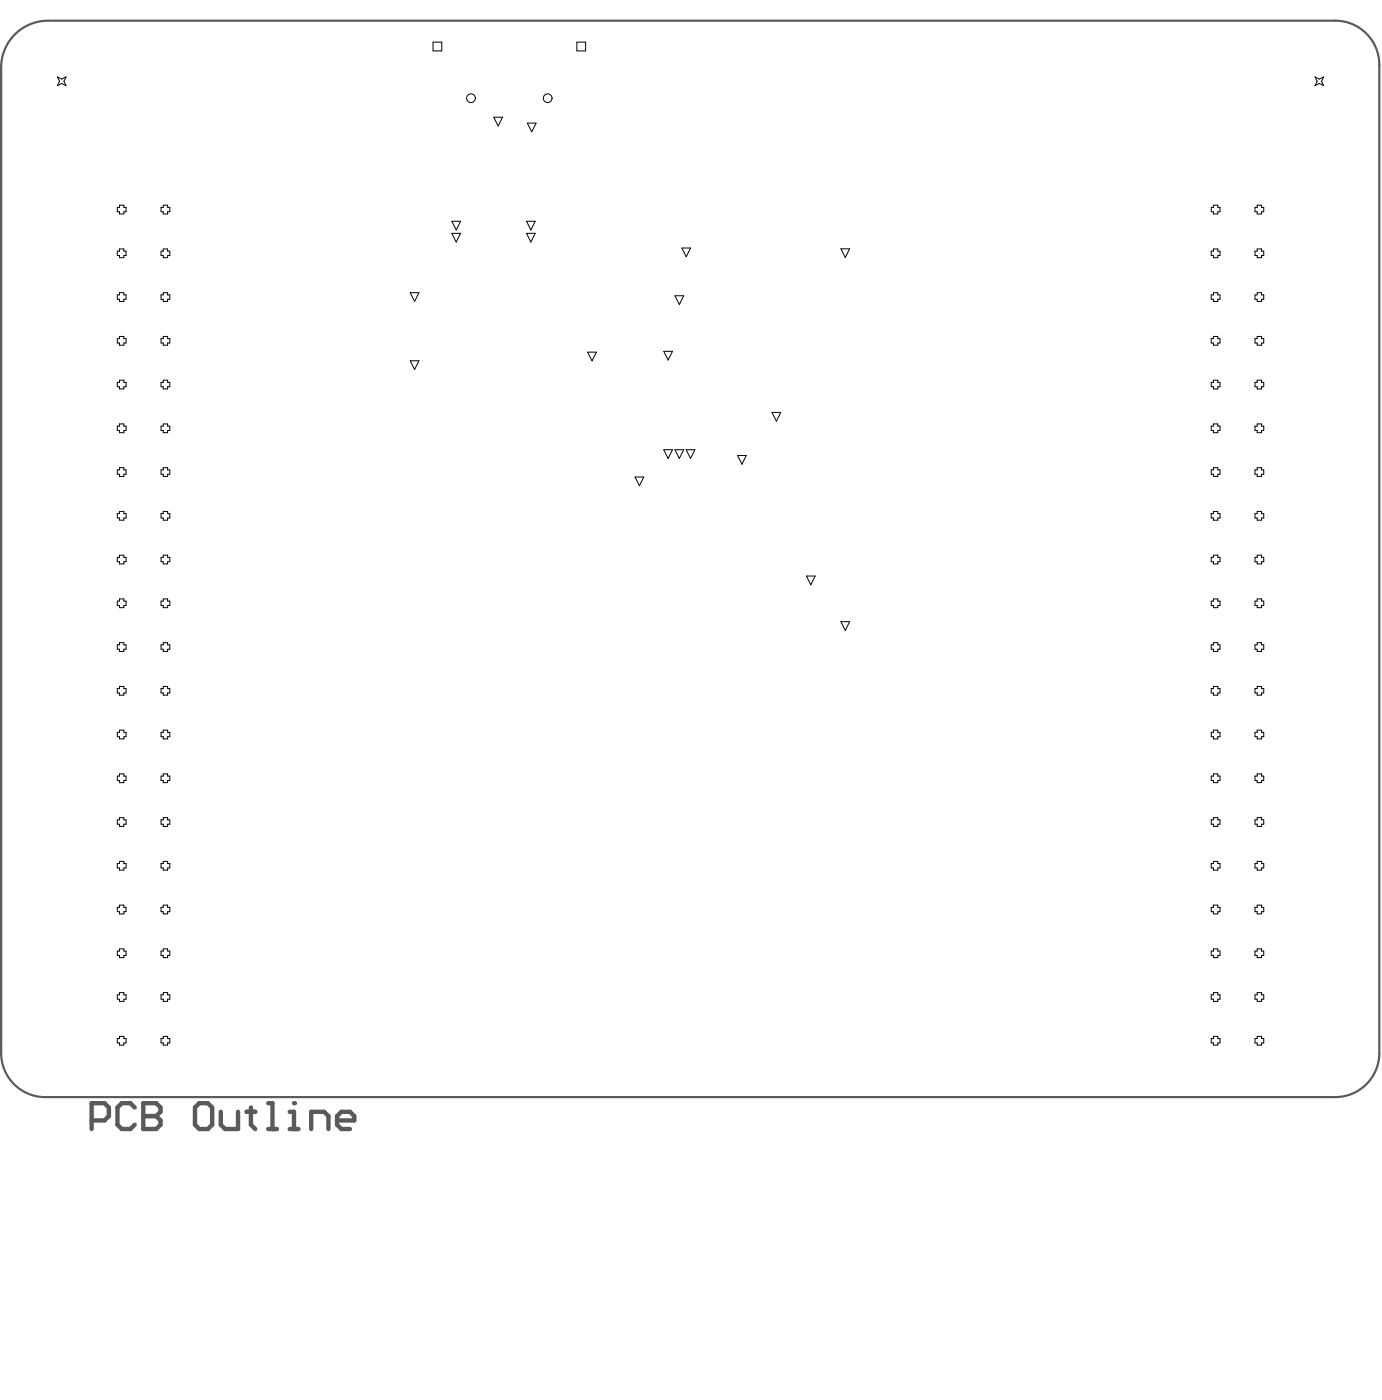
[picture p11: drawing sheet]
<svg xmlns="http://www.w3.org/2000/svg" width="267mm" height="271mm" viewBox="0 0 267 271" stroke-linecap="round" stroke-linejoin="round" font-family="sans-serif">
<path d="M.2 13.1v190.4M9.3 4h248.7M266.5 12.5v191M8.7 212h249.3" fill="none" stroke="#5a5a5a" stroke-width=".42"/>
<path d="M17.7 216.5h2.5l.8-.8v-1.7l-.8-.8h-2.5v5M26 214l-.8-.8h-1.7l-.8 .8v3.4l.8 .8h1.7l.8-.8M27.7 213.2v5h2.5l.8-.8v-.9l-.8-.8h-2.5" fill="none" stroke="#5a5a5a" stroke-width=".85"/>
<circle cx="27.7" cy="215.7" r=".42" fill="#5a5a5a"/>
<path d="M27.7 213.2h2.5l.8 .8v.9l-.8 .8h-2.5M37.7 214l.8-.8h1.7l.8 .8v3.4l-.8 .8h-1.7l-.8-.8zM42.7 214.9v2.5l.8 .8h2.5v-3.3M47.7 214.9h1.6M48.5 214v3.4l.8 .8M51.8 213.2h.9v5M51.8 218.2h1.7M56 218.2h1.6M56 214.9h.8v3.3" fill="none" stroke="#5a5a5a" stroke-width=".85"/>
<circle cx="56.8" cy="213.2" r=".42" fill="#5a5a5a"/>
<path d="M60.1 218.2v-3.3h2.5l.9 .8v2.5M65.1 216.5h3.4v-.8l-.9-.8h-1.6l-.9 .8v1.7l.9 .8h1.6" fill="none" stroke="#5a5a5a" stroke-width=".85"/>
<path d="M9.3 4a9.1 9.1 0 0 0-9.1 9.1M258 4a8.5 8.5 0 0 1 8.5 8.5M.2 203.5a8.5 8.5 0 0 0 8.5 8.5M266.5 203.5a8.5 8.5 0 0 1-8.5 8.5" fill="none" stroke="#5a5a5a" stroke-width=".42"/>
<g fill="none" stroke="#000" stroke-width=".19">
<path d="M11.1 14.9l.8 .4 .9-.4-.4 .8 .4 .9-.9-.5-.8 .5 .4-.9zM83.7 8.1h1.7v1.7h-1.7zM111.5 8.1h1.7v1.7h-1.7zM254.1 14.9l.8 .4 .9-.4-.4 .8 .4 .9-.9-.5-.8 .5 .4-.9zM95.4 22.7h1.7l-.8 1.6zM101.9 23.8h1.7l-.9 1.7zM22.7 40.1h.4v-.4h.8v.4h.5v.8h-.5v.5h-.8v-.5h-.4zM22.7 57h.4v-.4h.8v.4h.5v.8h-.5v.5h-.8v-.5h-.4zM22.7 48.5h.4v-.4h.8v.4h.5v.9h-.5v.4h-.8v-.4h-.4zM31.1 40.1h.4v-.4h.9v.4h.4v.8h-.4v.5h-.9v-.5h-.4zM31.1 57h.4v-.4h.9v.4h.4v.8h-.4v.5h-.9v-.5h-.4zM31.1 48.5h.4v-.4h.9v.4h.4v.9h-.4v.4h-.9v-.4h-.4z"/>
<path d="M79.3 56.6h1.7l-.9 1.7zM87.3 45.1h1.7l-.8 1.7zM87.3 42.8h1.7l-.8 1.7zM101.7 45.1h1.7l-.8 1.7zM101.7 42.8h1.7l-.8 1.7zM130.4 57.2h1.7l-.8 1.7zM131.8 47.9h1.6l-.8 1.7zM162.5 48.1h1.7l-.9 1.7zM234.1 40.1h.4v-.4h.8v.4h.4v.8h-.4v.5h-.8v-.5h-.4zM234.1 48.5h.4v-.4h.8v.4h.4v.9h-.4v.4h-.8v-.4h-.4zM234.1 57h.4v-.4h.8v.4h.4v.8h-.4v.5h-.8v-.5h-.4zM242.5 40.1h.4v-.4h.9v.4h.4v.8h-.4v.5h-.9v-.5h-.4z"/>
<path d="M242.5 57h.4v-.4h.9v.4h.4v.8h-.4v.5h-.9v-.5h-.4zM242.5 48.5h.4v-.4h.9v.4h.4v.9h-.4v.4h-.9v-.4h-.4zM22.7 73.9h.4v-.4h.8v.4h.5v.8h-.5v.5h-.8v-.5h-.4zM22.7 65.4h.4v-.4h.8v.4h.5v.9h-.5v.4h-.8v-.4h-.4zM31.1 73.9h.4v-.4h.9v.4h.4v.8h-.4v.5h-.9v-.5h-.4zM31.1 65.4h.4v-.4h.9v.4h.4v.9h-.4v.4h-.9v-.4h-.4zM79.3 69.7h1.7l-.9 1.7zM113.6 68.1h1.6l-.8 1.7zM128.3 67.9h1.7l-.9 1.7zM149.2 79.7h1.7l-.9 1.7zM234.1 65.4h.4v-.4h.8v.4h.4v.9h-.4v.4h-.8v-.4h-.4zM234.1 73.9h.4v-.4h.8v.4h.4v.8h-.4v.5h-.8v-.5h-.4z"/>
<path d="M242.5 73.9h.4v-.4h.9v.4h.4v.8h-.4v.5h-.9v-.5h-.4zM242.5 65.4h.4v-.4h.9v.4h.4v.9h-.4v.4h-.9v-.4h-.4zM22.7 99.3h.4v-.5h.8v.5h.5v.8h-.5v.4h-.8v-.4h-.4zM22.7 90.8h.4v-.4h.8v.4h.5v.9h-.5v.4h-.8v-.4h-.4zM22.7 82.4h.4v-.5h.8v.5h.5v.8h-.5v.4h-.8v-.4h-.4zM31.1 99.3h.4v-.5h.9v.5h.4v.8h-.4v.4h-.9v-.4h-.4zM31.1 90.8h.4v-.4h.9v.4h.4v.9h-.4v.4h-.9v-.4h-.4zM31.1 82.4h.4v-.5h.9v.5h.4v.8h-.4v.4h-.9v-.4h-.4zM122.7 92.2h1.7l-.8 1.7zM128.3 86.9h1.7l-.9 1.7zM130.4 86.9h1.7l-.8 1.7zM132.6 86.9h1.7l-.9 1.7z"/>
<path d="M142.5 88h1.7l-.8 1.7zM234.1 82.4h.4v-.5h.8v.5h.4v.8h-.4v.4h-.8v-.4h-.4zM234.1 90.8h.4v-.4h.8v.4h.4v.9h-.4v.4h-.8v-.4h-.4zM234.1 99.3h.4v-.5h.8v.5h.4v.8h-.4v.4h-.8v-.4h-.4zM242.5 99.3h.4v-.5h.9v.5h.4v.8h-.4v.4h-.9v-.4h-.4zM242.5 90.8h.4v-.4h.9v.4h.4v.9h-.4v.4h-.9v-.4h-.4zM242.5 82.4h.4v-.5h.9v.5h.4v.8h-.4v.4h-.9v-.4h-.4zM22.7 116.2h.4v-.4h.8v.4h.5v.8h-.5v.4h-.8v-.4h-.4zM22.7 107.7h.4v-.4h.8v.4h.5v.9h-.5v.4h-.8v-.4h-.4zM31.1 116.2h.4v-.4h.9v.4h.4v.8h-.4v.4h-.9v-.4h-.4zM31.1 107.7h.4v-.4h.9v.4h.4v.9h-.4v.4h-.9v-.4h-.4zM155.8 111.3h1.7l-.8 1.7z"/>
<path d="M234.1 107.7h.4v-.4h.8v.4h.4v.9h-.4v.4h-.8v-.4h-.4zM234.1 116.2h.4v-.4h.8v.4h.4v.8h-.4v.4h-.8v-.4h-.4zM242.5 116.2h.4v-.4h.9v.4h.4v.8h-.4v.4h-.9v-.4h-.4zM242.5 107.7h.4v-.4h.9v.4h.4v.9h-.4v.4h-.9v-.4h-.4zM22.7 133.1h.4v-.4h.8v.4h.5v.8h-.5v.5h-.8v-.5h-.4zM22.7 124.6h.4v-.4h.8v.4h.5v.9h-.5v.4h-.8v-.4h-.4zM31.1 133.1h.4v-.4h.9v.4h.4v.8h-.4v.5h-.9v-.5h-.4zM31.1 124.6h.4v-.4h.9v.4h.4v.9h-.4v.4h-.9v-.4h-.4zM162.5 120.2h1.7l-.9 1.6zM234.1 133.1h.4v-.4h.8v.4h.4v.8h-.4v.5h-.8v-.5h-.4zM234.5 124.2h.8v.4h.4v.9h-.4v.4h-.8v-.4h-.4v-.9h.4zM242.5 133.1h.4v-.4h.9v.4h.4v.8h-.4v.5h-.9v-.5h-.4z"/>
<path d="M242.5 124.6h.4v-.4h.9v.4h.4v.9h-.4v.4h-.9v-.4h-.4zM22.7 158.5h.4v-.5h.8v.5h.5v.8h-.5v.4h-.8v-.4h-.4zM22.7 150h.4v-.4h.8v.4h.5v.8h-.5v.5h-.8v-.5h-.4zM22.7 141.5h.4v-.4h.8v.4h.5v.9h-.5v.4h-.8v-.4h-.4zM31.1 158.5h.4v-.5h.9v.5h.4v.8h-.4v.4h-.9v-.4h-.4zM31.1 150h.4v-.4h.9v.4h.4v.8h-.4v.5h-.9v-.5h-.4zM31.1 141.5h.4v-.4h.9v.4h.4v.9h-.4v.4h-.9v-.4h-.4zM234.1 141.5h.4v-.4h.8v.4h.4v.9h-.4v.4h-.8v-.4h-.4zM234.1 150h.4v-.4h.8v.4h.4v.8h-.4v.5h-.8v-.5h-.4zM234.1 158.5h.4v-.5h.8v.5h.4v.8h-.4v.4h-.8v-.4h-.4zM242.5 158.5h.4v-.5h.9v.5h.4v.8h-.4v.4h-.9v-.4h-.4zM242.5 150h.4v-.4h.9v.4h.4v.8h-.4v.5h-.9v-.5h-.4z"/>
<path d="M242.5 141.5h.4v-.4h.9v.4h.4v.9h-.4v.4h-.9v-.4h-.4zM22.7 175.4h.4v-.5h.8v.5h.5v.8h-.5v.4h-.8v-.4h-.4zM22.7 166.9h.4v-.4h.8v.4h.5v.9h-.5v.4h-.8v-.4h-.4zM31.1 175.4h.4v-.5h.9v.5h.4v.8h-.4v.4h-.9v-.4h-.4zM31.1 166.9h.4v-.4h.9v.4h.4v.9h-.4v.4h-.9v-.4h-.4zM234.1 166.9h.4v-.4h.8v.4h.4v.9h-.4v.4h-.8v-.4h-.4zM234.1 175.4h.4v-.5h.8v.5h.4v.8h-.4v.4h-.8v-.4h-.4zM242.5 175.4h.4v-.5h.9v.5h.4v.8h-.4v.4h-.9v-.4h-.4zM242.5 166.9h.4v-.4h.9v.4h.4v.9h-.4v.4h-.9v-.4h-.4zM22.7 192.3h.4v-.5h.8v.5h.5v.8h-.5v.4h-.8v-.4h-.4zM22.7 183.8h.4v-.4h.8v.4h.5v.9h-.5v.4h-.8v-.4h-.4zM31.1 192.3h.4v-.5h.9v.5h.4v.8h-.4v.4h-.9v-.4h-.4z"/>
<path d="M31.1 183.8h.4v-.4h.9v.4h.4v.9h-.4v.4h-.9v-.4h-.4zM234.1 183.8h.4v-.4h.8v.4h.4v.9h-.4v.4h-.8v-.4h-.4zM234.1 192.3h.4v-.5h.8v.5h.4v.8h-.4v.4h-.8v-.4h-.4zM242.5 192.3h.4v-.5h.9v.5h.4v.8h-.4v.4h-.9v-.4h-.4zM242.5 183.8h.4v-.4h.9v.4h.4v.9h-.4v.4h-.9v-.4h-.4zM22.7 200.7h.4v-.4h.8v.4h.5v.9h-.5v.4h-.8v-.4h-.4zM31.1 200.7h.4v-.4h.9v.4h.4v.9h-.4v.4h-.9v-.4h-.4zM234.1 200.7h.4v-.4h.8v.4h.4v.9h-.4v.4h-.8v-.4h-.4zM242.5 200.7h.4v-.4h.9v.4h.4v.9h-.4v.4h-.9v-.4h-.4z"/>
<circle cx="91" cy="19" r=".85"/>
<circle cx="105.8" cy="19" r=".85"/>
</g>
</svg>
